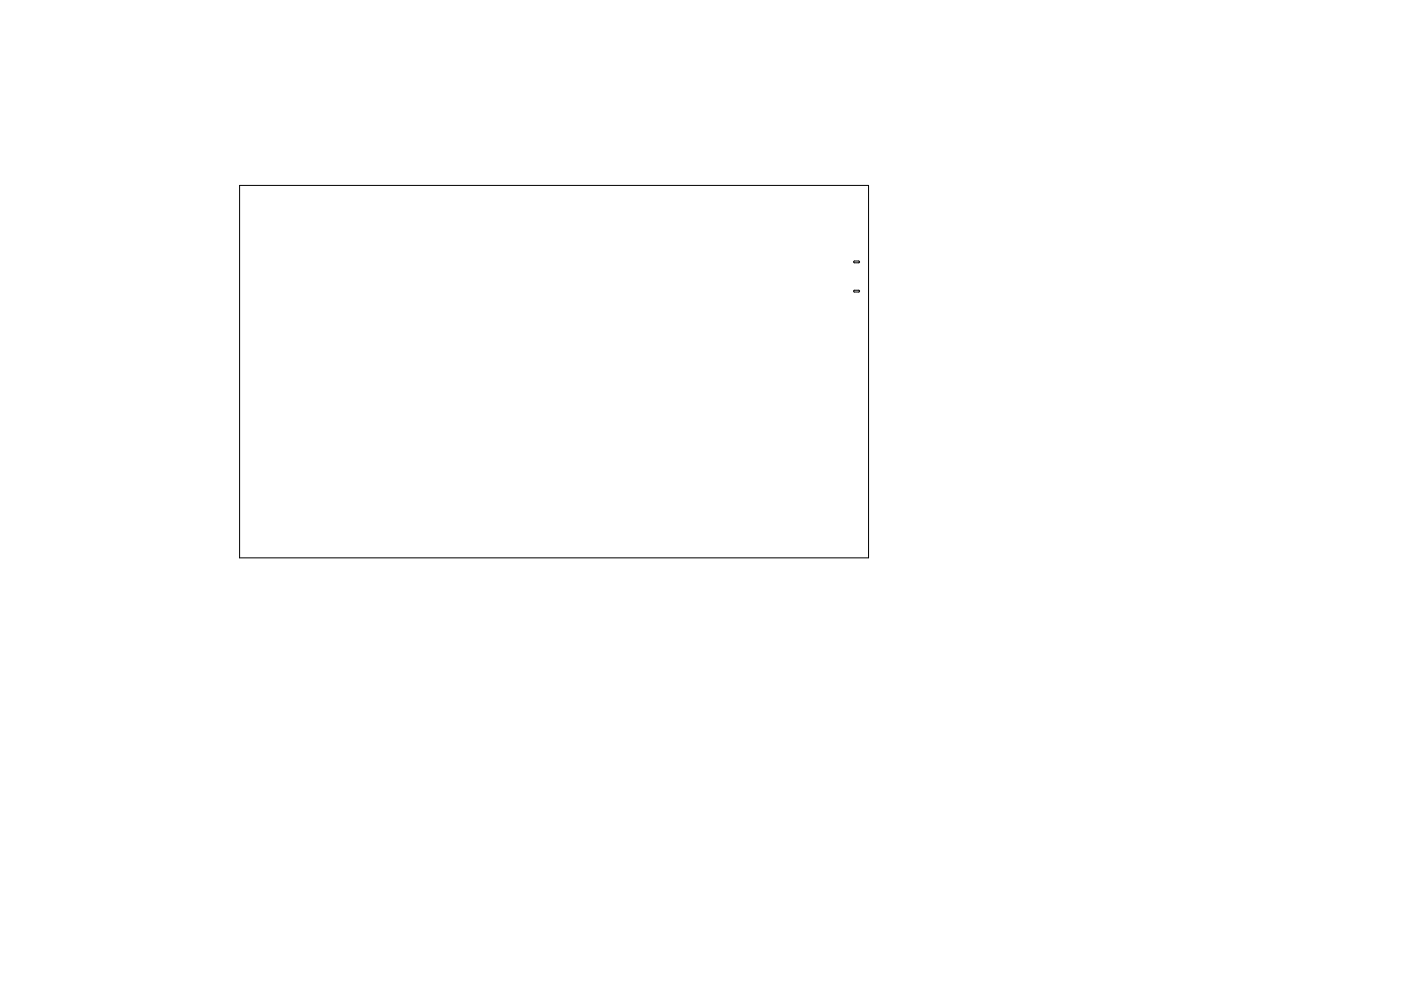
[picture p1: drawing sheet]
<svg xmlns="http://www.w3.org/2000/svg" width="297mm" height="210mm" viewBox="0 0 297 210" stroke-linecap="round" stroke-linejoin="round" font-family="sans-serif">
<path d="M50.8 39.3h133.3v79.1h-133.3zM181 55.4h1.1l.1 .2-.1 .2h-1zM181 61.6h1.1l.1 .2-.1 .2h-1z" fill="none" stroke="#000" stroke-width=".21"/>
</svg>
